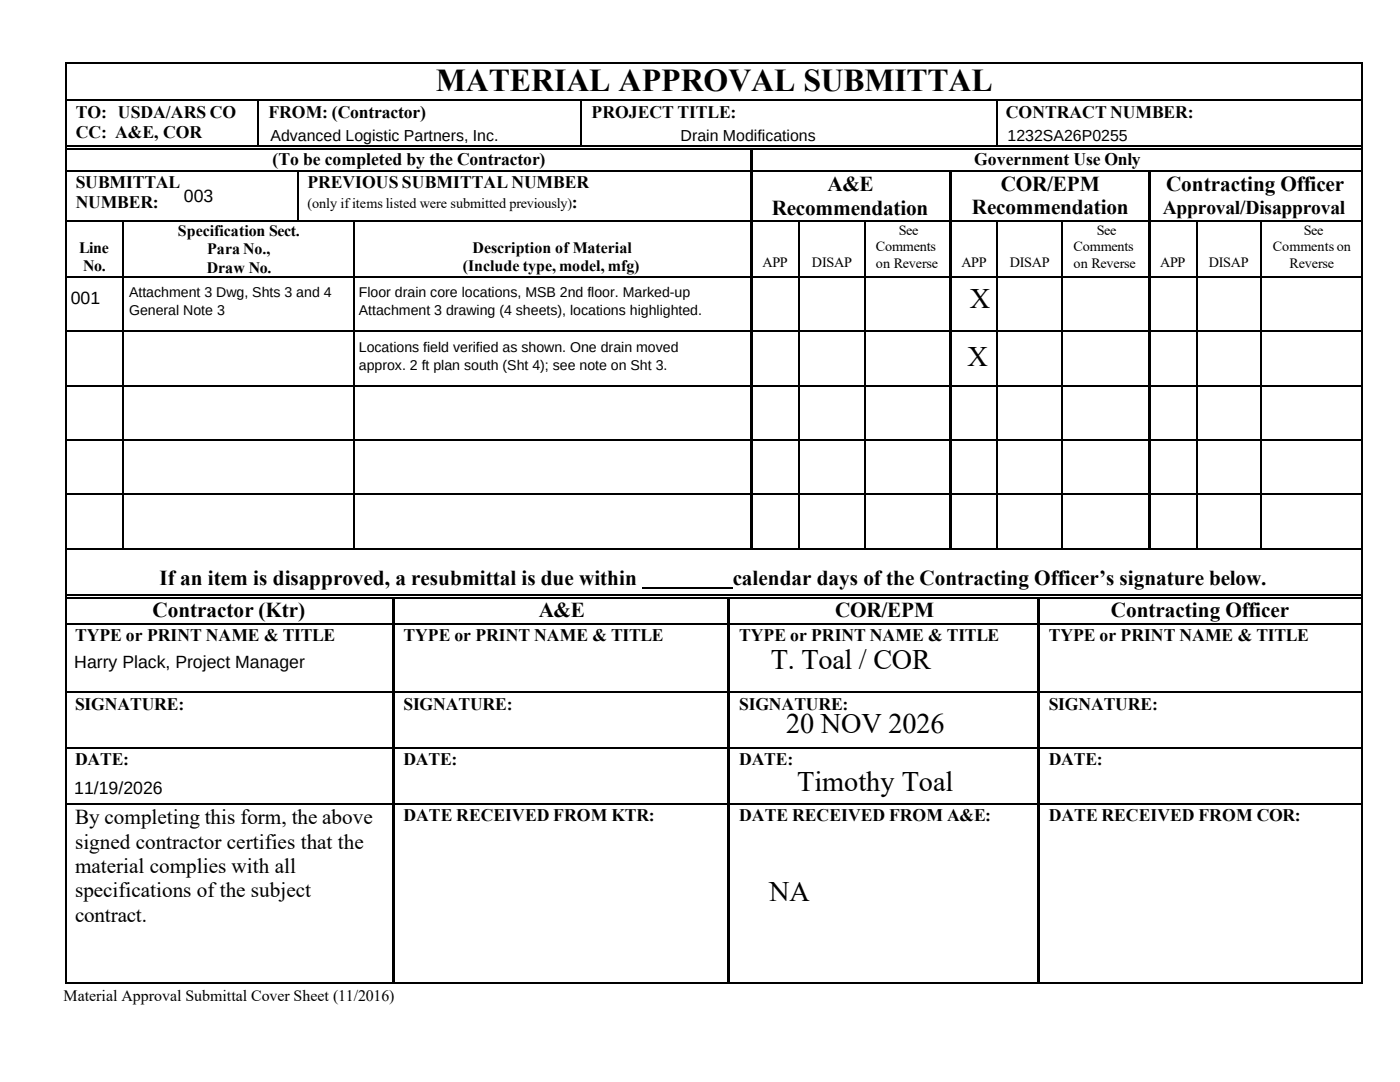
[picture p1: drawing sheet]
<svg xmlns="http://www.w3.org/2000/svg" width="279mm" height="216mm" viewBox="0 0 279 216" stroke-linecap="round" stroke-linejoin="round" font-family="sans-serif">
<defs><g id="words">
<text font-size="6.3" x="87" y="18.2">MATERIAL APPROVAL SUBMITTAL</text>
<g font-size="5.6">
<text x="193.6" y="61.5">X</text>
<text x="193.1" y="73">X</text>
<text x="153.9" y="133.6">T. Toal / COR</text>
<text x="156.9" y="146.2">20 NOV 2026</text>
<text x="159.1" y="157.7">Timothy Toal</text>
<text x="153.5" y="179.7">NA</text>
</g>
<g font-size="4.2">
<text x="165.1" y="38.1">A&amp;E</text>
<text x="199.7" y="38.1">COR/EPM</text>
<text x="232.7" y="38.1">Contracting Officer</text>
<text x="154" y="43">Recommendation</text>
<text x="194" y="42.7">Recommendation</text>
<text x="31.8" y="116.8">If an item is disapproved, a resubmittal is due within</text>
<text x="146.2" y="116.8">calendar days of the Contracting Officer’s signature below.</text>
<text x="30.4" y="123">Contractor (Ktr)</text>
<text x="107.5" y="123">A&amp;E</text>
<text x="166.7" y="123">COR/EPM</text>
<text x="221.7" y="123">Contracting Officer</text>
<text x="15" y="164.5">By completing this form, the above</text>
<text x="15" y="169.3">signed contractor certifies that the</text>
<text x="15" y="174.2">material complies with all</text>
<text x="15" y="179.1">specifications of the subject</text>
<text x="15" y="183.9">contract.</text>
</g>
<text font-size="3.9" x="232.1" y="42.6">Approval/Disapproval</text>
<g font-size="3.5">
<text x="15.1" y="23.5">TO: USDA/ARS CO</text>
<text x="53.6" y="23.5">FROM: (Contractor)</text>
<text x="118.1" y="23.5">PROJECT TITLE:</text>
<text x="200.7" y="23.5">CONTRACT NUMBER:</text>
<text x="15.1" y="27.5">CC: A&amp;E, COR</text>
<text x="54.4" y="32.9">(To be completed by the Contractor)</text>
<text x="194.4" y="32.9">Government Use Only</text>
<text x="15.1" y="37.5">SUBMITTAL</text>
<text x="15.1" y="41.5">NUMBER:</text>
<text x="36.7" y="40.2">003</text>
<text x="61.3" y="37.5">PREVIOUS SUBMITTAL NUMBER</text>
<text x="114.1" y="41.5">:</text>
<text x="14.1" y="60.7">001</text>
<text x="15" y="127.8">TYPE or PRINT NAME &amp; TITLE</text>
<text x="80.5" y="127.8">TYPE or PRINT NAME &amp; TITLE</text>
<text x="147.5" y="127.8">TYPE or PRINT NAME &amp; TITLE</text>
<text x="209.3" y="127.8">TYPE or PRINT NAME &amp; TITLE</text>
<text x="14.8" y="133.3">Harry Plack, Project Manager</text>
<text x="15" y="141.6">SIGNATURE:</text>
<text x="80.5" y="141.6">SIGNATURE:</text>
<text x="147.5" y="141.6">SIGNATURE:</text>
<text x="209.3" y="141.6">SIGNATURE:</text>
<text x="15" y="152.7">DATE:</text>
<text x="80.5" y="152.7">DATE:</text>
<text x="147.5" y="152.7">DATE:</text>
<text x="209.3" y="152.7">DATE:</text>
<text x="14.8" y="158.4">11/19/2026</text>
<text x="80.5" y="163.8">DATE RECEIVED FROM KTR:</text>
<text x="147.5" y="163.8">DATE RECEIVED FROM A&amp;E:</text>
<text x="209.3" y="163.8">DATE RECEIVED FROM COR:</text>
</g>
<g font-size="3.2">
<text x="54" y="28.2">Advanced Logistic Partners, Inc.</text>
<text x="135.8" y="28.2">Drain Modifications</text>
<text x="201.1" y="28.2">1232SA26P0255</text>
<text x="35.5" y="47.1">Specification Sect.</text>
<text x="15.8" y="50.5">Line</text>
<text x="41.4" y="50.8">Para No.,</text>
<text x="94.3" y="50.5">Description of Material</text>
<text x="16.6" y="54.1">No.</text>
<text x="41.3" y="54.4">Draw No.</text>
<text x="92.4" y="54.1">(Include type, model, mfg)</text>
<text x="12.7" y="199.7">Material Approval Submittal Cover Sheet (11/2016)</text>
</g>
<g font-size="2.8">
<text x="61.3" y="41.5">(only ifitems listed were submitted previously)</text>
<text x="179.4" y="46.9">See</text>
<text x="218.9" y="46.9">See</text>
<text x="260.2" y="46.9">See</text>
<text x="152.2" y="53.3">APP</text>
<text x="162.1" y="53.3">DISAP</text>
<text x="174.8" y="50.1">Comments</text>
<text x="174.8" y="53.4">on Reverse</text>
<text x="191.9" y="53.3">APP</text>
<text x="201.5" y="53.3">DISAP</text>
<text x="214.2" y="50.1">Comments</text>
<text x="214.2" y="53.4">on Reverse</text>
<text x="231.6" y="53.3">APP</text>
<text x="241.2" y="53.3">DISAP</text>
<text x="254" y="50.1">Comments on</text>
<text x="257.3" y="53.4">Reverse</text>
<text x="25.8" y="59.3">Attachment 3 Dwg, Shts 3 and 4</text>
<text x="71.6" y="59.3">Floor drain core locations, MSB 2nd floor. Marked-up</text>
<text x="25.8" y="62.8">General Note 3</text>
<text x="71.6" y="62.8">Attachment 3 drawing (4 sheets), locations highlighted.</text>
<text x="71.6" y="70.2">Locations field verified as shown. One drain moved</text>
<text x="71.6" y="73.7">approx. 2 ft plan south (Sht 4); see note on Sht 3.</text>
</g>
</g></defs>
<g fill="#000">
<path d="M13 12.4h.2v.2h-.2zM271.8 12.4h.2v.2h-.2zM13 19.9h.2v.3h-.2zM13 29.1h.2v.8h-.2zM13 33.9h.2v.3h-.2zM51.4 19.9h.2v.3h-.2zM51.4 29.1h.8v.2h-.8zM51.4 29.6h.8v.2h-.8zM59.3 33.9h.3v.3h-.3zM115.9 19.9h.3v.3h-.3zM115.9 29.1h.8v.2h-.8zM115.9 29.6h.8v.2h-.8z"/>
<path d="M149.7 29.8l.5 .1zM149.7 29.1h.8v.2h-.8zM149.7 29.6h.8v.2h-.8zM149.7 33.9h.5v.3h-.5zM189.4 33.9h.3v.3h-.3zM198.8 19.9h.3v.3h-.3zM198.8 29.1h.8v.2h-.8zM198.8 29.6h.8v.2h-.8zM229.2 33.9h.2v.3h-.2zM271.8 19.9h.2v.3h-.2zM271.8 29.1h.2v.8h-.2zM271.8 33.9h.2v.3h-.2z"/>
<path d="M13 43.9h.2v.3h-.2zM13 55.2h.2v.2h-.2zM24.4 43.9h.2v.3h-.2zM24.4 55.2h.2v.2h-.2zM59.3 43.9h.3v.3h-.3zM70.4 43.9h.3v.3h-.3zM70.4 55.2h.3v.2h-.3zM149.7 43.9h.5v.3h-.5zM149.7 55.2h.5v.2h-.5zM159.3 43.9h.3v.3h-.3zM159.3 55.2h.3v.2h-.3zM172.4 43.9h.3v.3h-.3z"/>
<path d="M172.4 55.2h.3v.2h-.3zM189.4 43.9h.5v.3h-.5zM189.4 55.2h.5v.2h-.5zM198.8 43.9h.3v.3h-.3zM198.8 55.2h.3v.2h-.3zM211.8 43.9h.2v.3h-.2zM211.8 55.2h.2v.2h-.2zM229.2 43.9h.5v.3h-.5zM229.2 55.2h.5v.2h-.5zM238.8 43.9h.3v.3h-.3zM238.8 55.2h.3v.2h-.3zM251.5 43.9h.3v.3h-.3z"/>
<path d="M251.5 55.2h.3v.2h-.3zM271.8 43.9h.2v.3h-.2zM271.8 55.2h.2v.2h-.2zM13 66h.2v.3h-.2zM13 76.8h.2v.3h-.2zM24.4 66h.2v.3h-.2zM24.4 76.8h.2v.3h-.2zM70.4 66h.3v.3h-.3zM70.4 76.8h.3v.3h-.3zM149.7 66h.5v.3h-.5zM149.7 76.8h.5v.3h-.5zM159.3 66h.3v.3h-.3z"/>
<path d="M159.3 76.8h.3v.3h-.3zM172.4 66h.3v.3h-.3zM172.4 76.8h.3v.3h-.3zM189.4 66h.5v.3h-.5zM189.4 76.8h.5v.3h-.5zM198.8 66h.3v.3h-.3zM198.8 76.8h.3v.3h-.3zM211.8 66h.2v.3h-.2zM211.8 76.8h.2v.3h-.2zM229.2 66h.5v.3h-.5zM229.2 76.8h.5v.3h-.5zM238.8 66h.3v.3h-.3z"/>
<path d="M238.8 76.8h.3v.3h-.3zM251.5 66h.3v.3h-.3zM251.5 76.8h.3v.3h-.3zM271.8 66h.2v.3h-.2zM271.8 76.8h.2v.3h-.2zM13 87.6h.2v.3h-.2zM13 98.5h.2v.3h-.2zM24.4 87.6h.2v.3h-.2zM24.4 98.5h.2v.3h-.2zM70.4 87.6h.3v.3h-.3zM70.4 98.5h.3v.3h-.3zM149.7 87.6h.5v.3h-.5z"/>
<path d="M149.7 98.5h.5v.3h-.5zM159.3 87.6h.3v.3h-.3zM159.3 98.5h.3v.3h-.3zM172.4 87.6h.3v.3h-.3zM172.4 98.5h.3v.3h-.3zM189.4 87.6h.5v.3h-.5zM189.4 98.5h.5v.3h-.5zM198.8 87.6h.3v.3h-.3zM198.8 98.5h.3v.3h-.3zM211.8 87.6h.2v.3h-.2zM211.8 98.5h.2v.3h-.2zM229.2 87.6h.5v.3h-.5z"/>
<path d="M229.2 98.5h.5v.3h-.5zM238.8 87.6h.3v.3h-.3zM238.8 98.5h.3v.3h-.3zM251.5 87.6h.3v.3h-.3zM251.5 98.5h.3v.3h-.3zM271.8 87.6h.2v.3h-.2zM271.8 98.5h.2v.3h-.2zM13 109.3h.2v.3h-.2zM13 118.6h.2v.8h-.2zM24.4 109.3h.2v.3h-.2zM70.4 109.3h.3v.3h-.3zM78.2 119.4h.5z"/>
<path d="M78.2 118.6h.8v.3h-.8zM78.2 119.1h.8v.3h-.8zM145.2 119.4h.5zM145.2 118.6h.8v.3h-.8zM145.2 119.1h.8v.3h-.8zM149.7 109.3h.2v.3h-.2zM159.3 109.3h.3v.3h-.3zM172.4 109.3h.3v.3h-.3zM189.4 109.3h.3v.3h-.3zM198.8 109.3h.3v.3h-.3zM207.1 119.4h.5zM207.1 118.6h.8v.3h-.8z"/>
<path d="M207.1 119.1h.8v.3h-.8zM211.8 109.3h.2v.3h-.2zM229.2 109.3h.2v.3h-.2zM238.8 109.3h.3v.3h-.3zM251.5 109.3h.3v.3h-.3zM271.8 109.3h.2v.3h-.2zM271.8 118.6h.2v.8h-.2zM13 124.3h.2v.2h-.2zM13 138h.2v.3h-.2zM78.2 124.3h.5v.2h-.5zM78.2 138h.5v.3h-.5zM145.2 124.3h.5v.2h-.5z"/>
<path d="M145.2 138h.5v.3h-.5zM207.1 124.3h.5v.2h-.5zM207.1 138h.5v.3h-.5zM271.8 124.3h.2v.2h-.2zM271.8 138h.2v.3h-.2zM13 149.2h.2v.2h-.2zM78.2 149.2h.5v.2h-.5zM145.2 149.2h.5v.2h-.5zM207.1 149.2h.5v.2h-.5zM271.8 149.2h.2v.2h-.2zM13 160.2h.2v.3h-.2zM78.2 160.2h.5v.3h-.5z"/>
<path d="M145.2 160.2h.5v.3h-.5zM207.1 160.2h.5v.3h-.5zM271.8 160.2h.2v.3h-.2zM13 196h.2v.3h-.2zM78.2 196h.3v.3h-.3zM145.2 196h.3v.3h-.3zM207.1 196h.2v.3h-.2zM271.8 196h.2v.3h-.2z"/>
</g>
<g fill="none" stroke="#000" stroke-width=".25">
<path d="M13.1 12.6v7.3M13.2 12.5h258.6M271.9 12.6v7.3M13.1 20.2v8.9M13.1 29.9v4M13.1 34.2v9.7M13.2 20h38.2M13.2 29.2h38.2M13.2 29.7h38.2M13.2 34h46.1M51.5 20.2v8.9M51.6 20h64.3"/>
<path d="M52.2 29.2h63.7M52.2 29.7h63.7M59.4 34.2v9.7M59.6 34h90.1M116 20.2v8.9M116.2 20h82.6M116.7 29.2h33M116.7 29.7h33M150.2 34h39.2M150.5 29.2h48.3M150.5 29.7h48.3M189.7 34h39.5"/>
<path d="M199 20.2v8.9M199.1 20h72.7M199.6 29.2h72.2M199.6 29.7h72.2M229.4 34h42.4M271.9 20.2v8.9M271.9 29.9v4M271.9 34.2v9.7M13.1 44.2v11M13.1 55.4v10.6M13.2 44.1h11.2M13.2 55.3h11.2"/>
<path d="M24.5 44.2v11M24.5 55.4v10.6M24.6 44.1h34.7M24.6 55.3h45.8M59.6 44.1h10.8M70.6 44.2v11M70.6 55.4v10.6M70.7 44.1h79M70.7 55.3h79M150.2 44.1h9.1M150.2 55.3h9.1M159.5 44.2v11"/>
<path d="M159.5 55.4v10.6M159.6 44.1h12.8M159.6 55.3h12.8M172.6 44.2v11M172.6 55.4v10.6M172.7 44.1h16.7M172.7 55.3h16.7M189.9 44.1h8.9M189.9 55.3h8.9M199 44.2v11M199 55.4v10.6M199.1 44.1h12.7"/>
<path d="M199.1 55.3h12.7M211.9 44.2v11M211.9 55.4v10.6M212 44.1h17.1M212 55.3h17.1M229.7 44.1h9.1M229.7 55.3h9.1M239 44.2v11M239 55.4v10.6M239.1 44.1h12.4M239.1 55.3h12.4M251.7 44.2v11"/>
<path d="M251.7 55.4v10.6M251.8 44.1h20M251.8 55.3h20M271.9 44.2v11M271.9 55.4v10.6M13.1 66.3v10.5M13.1 77.1v10.5M13.2 66.1h11.2M13.2 77h11.2M24.5 66.3v10.5M24.5 77.1v10.5M24.6 66.1h45.8"/>
<path d="M24.6 77h45.8M70.6 66.3v10.5M70.6 77.1v10.5M70.7 66.1h79M70.7 77h79M150.2 66.1h9.1M150.2 77h9.1M159.5 66.3v10.5M159.5 77.1v10.5M159.6 66.1h12.8M159.6 77h12.8M172.6 66.3v10.5"/>
<path d="M172.6 77.1v10.5M172.7 66.1h16.7M172.7 77h16.7M189.9 66.1h8.9M189.9 77h8.9M199 66.3v10.5M199 77.1v10.5M199.1 66.1h12.7M199.1 77h12.7M211.9 66.3v10.5M211.9 77.1v10.5M212 66.1h17.1"/>
<path d="M212 77h17.1M229.7 66.1h9.1M229.7 77h9.1M239 66.3v10.5M239 77.1v10.5M239.1 66.1h12.4M239.1 77h12.4M251.7 66.3v10.5M251.7 77.1v10.5M251.8 66.1h20M251.8 77h20M271.9 66.3v10.5"/>
<path d="M271.9 77.1v10.5M13.1 87.9v10.6M13.1 98.8v10.5M13.2 87.8h11.2M13.2 98.6h11.2M24.5 87.9v10.6M24.5 98.8v10.5M24.6 87.8h45.8M24.6 98.6h45.8M70.6 87.9v10.6M70.6 98.8v10.5M70.7 87.8h79"/>
<path d="M70.7 98.6h79M150.2 87.8h9.1M150.2 98.6h9.1M159.5 87.9v10.6M159.5 98.8v10.5M159.6 87.8h12.8M159.6 98.6h12.8M172.6 87.9v10.6M172.6 98.8v10.5M172.7 87.8h16.7M172.7 98.6h16.7M189.9 87.8h8.9"/>
<path d="M189.9 98.6h8.9M199 87.9v10.6M199 98.8v10.5M199.1 87.8h12.7M199.1 98.6h12.7M211.9 87.9v10.6M211.9 98.8v10.5M212 87.8h17.1M212 98.6h17.1M229.7 87.8h9.1M229.7 98.6h9.1M239 87.9v10.6"/>
<path d="M239 98.8v10.5M239.1 87.8h12.4M239.1 98.6h12.4M251.7 87.9v10.6M251.7 98.8v10.5M251.8 87.8h20M251.8 98.6h20M271.9 87.9v10.6M271.9 98.8v10.5M13.1 109.6v9M13.1 119.4v4.9M13.2 109.5h11.2"/>
<path d="M13.2 118.7h65M13.2 119.3h65M24.6 109.5h45.8M70.7 109.5h79M79 118.7h66.2M79 119.3h66.2M146 118.7h61.1M146 119.3h61.1M149.9 109.5h9.4M159.6 109.5h12.8M172.7 109.5h16.7M189.7 109.5h9.1"/>
<path d="M199.1 109.5h12.7M207.9 118.7h63.9M207.9 119.3h63.9M212 109.5h17.1M229.4 109.5h9.4M239.1 109.5h12.4M251.8 109.5h20M271.9 109.6v9M271.9 119.4v4.9M13.1 124.5v13.5M13.1 138.3v10.9M13.2 124.4h65"/>
<path d="M13.2 138.2h65M78.7 124.4h66.5M78.7 138.2h66.5M145.7 124.4h61.4M145.7 138.2h61.4M207.6 124.4h64.2M207.6 138.2h64.2M271.9 124.5v13.5M271.9 138.3v10.9M13.1 149.4v10.8M13.2 149.3h65M78.7 149.3h66.5"/>
<path d="M145.7 149.3h61.4M207.6 149.3h64.2M271.9 149.4v10.8M13.1 160.5v35.5M13.2 160.4h65M78.7 160.4h66.5M145.7 160.4h61.4M207.6 160.4h64.2M271.9 160.5v35.5M13.2 196.2h65M78.5 196.2h66.7M145.5 196.2h61.6"/>
<path d="M207.3 196.2h64.5"/>
</g>
<g fill="#000">
<path d="M149.7 29.9h.5v4h-.5z" fill-rule="evenodd"/>
<path d="M149.7 34.2h.5v9.7h-.5z" fill-rule="evenodd"/>
<path d="M149.7 44.2h.5v11h-.5z" fill-rule="evenodd"/>
<path d="M189.4 34.2h.5v9.7h-.5z" fill-rule="evenodd"/>
<path d="M189.4 44.2h.5v11h-.5z" fill-rule="evenodd"/>
<path d="M229.2 34.2h.5v9.7h-.5z" fill-rule="evenodd"/>
<path d="M229.2 44.2h.5v11h-.5z" fill-rule="evenodd"/>
<path d="M149.7 55.4h.5v10.6h-.5z" fill-rule="evenodd"/>
<path d="M149.7 66.3h.5v10.5h-.5z" fill-rule="evenodd"/>
<path d="M189.4 55.4h.5v10.6h-.5z" fill-rule="evenodd"/>
<path d="M189.4 66.3h.5v10.5h-.5z" fill-rule="evenodd"/>
<path d="M229.2 55.4h.5v10.6h-.5z" fill-rule="evenodd"/>
<path d="M229.2 66.3h.5v10.5h-.5z" fill-rule="evenodd"/>
<path d="M149.7 77.1h.5v10.5h-.5z" fill-rule="evenodd"/>
<path d="M149.7 87.9h.5v10.6h-.5z" fill-rule="evenodd"/>
<path d="M189.4 77.1h.5v10.5h-.5z" fill-rule="evenodd"/>
<path d="M189.4 87.9h.5v10.6h-.5z" fill-rule="evenodd"/>
<path d="M229.2 77.1h.5v10.5h-.5z" fill-rule="evenodd"/>
<path d="M229.2 87.9h.5v10.6h-.5z" fill-rule="evenodd"/>
<path d="M149.7 98.8h.5v10.5h-.5z" fill-rule="evenodd"/>
<path d="M189.4 98.8h.5v10.5h-.5z" fill-rule="evenodd"/>
<path d="M229.2 98.8h.5v10.5h-.5z" fill-rule="evenodd"/>
<path d="M78.2 119.4h.5v4.9h-.5z" fill-rule="evenodd"/>
<path d="M78.2 124.5h.5v13.5h-.5z" fill-rule="evenodd"/>
<path d="M145.2 119.4h.5v4.9h-.5z" fill-rule="evenodd"/>
<path d="M145.2 124.5h.5v13.5h-.5z" fill-rule="evenodd"/>
<path d="M207.1 119.4h.5v4.9h-.5z" fill-rule="evenodd"/>
<path d="M207.1 124.5h.5v13.5h-.5z" fill-rule="evenodd"/>
<path d="M78.2 138.3h.5v10.9h-.5z" fill-rule="evenodd"/>
<path d="M145.2 138.3h.5v10.9h-.5z" fill-rule="evenodd"/>
<path d="M207.1 138.3h.5v10.9h-.5z" fill-rule="evenodd"/>
<path d="M78.2 149.4h.5v10.8h-.5z" fill-rule="evenodd"/>
<path d="M145.2 149.4h.5v10.8h-.5z" fill-rule="evenodd"/>
<path d="M207.1 149.4h.5v10.8h-.5z" fill-rule="evenodd"/>
<path d="M78.2 160.5h.5v35.5h-.5z" fill-rule="evenodd"/>
<path d="M145.2 160.5h.5v35.5h-.5z" fill-rule="evenodd"/>
<path d="M207.1 160.5h.5v35.5h-.5z" fill-rule="evenodd"/>
</g>
<path d="M128.1 117.3h18.1" fill="none" stroke="#000" stroke-width=".21"/>
<use href="#words"/>
</svg>
